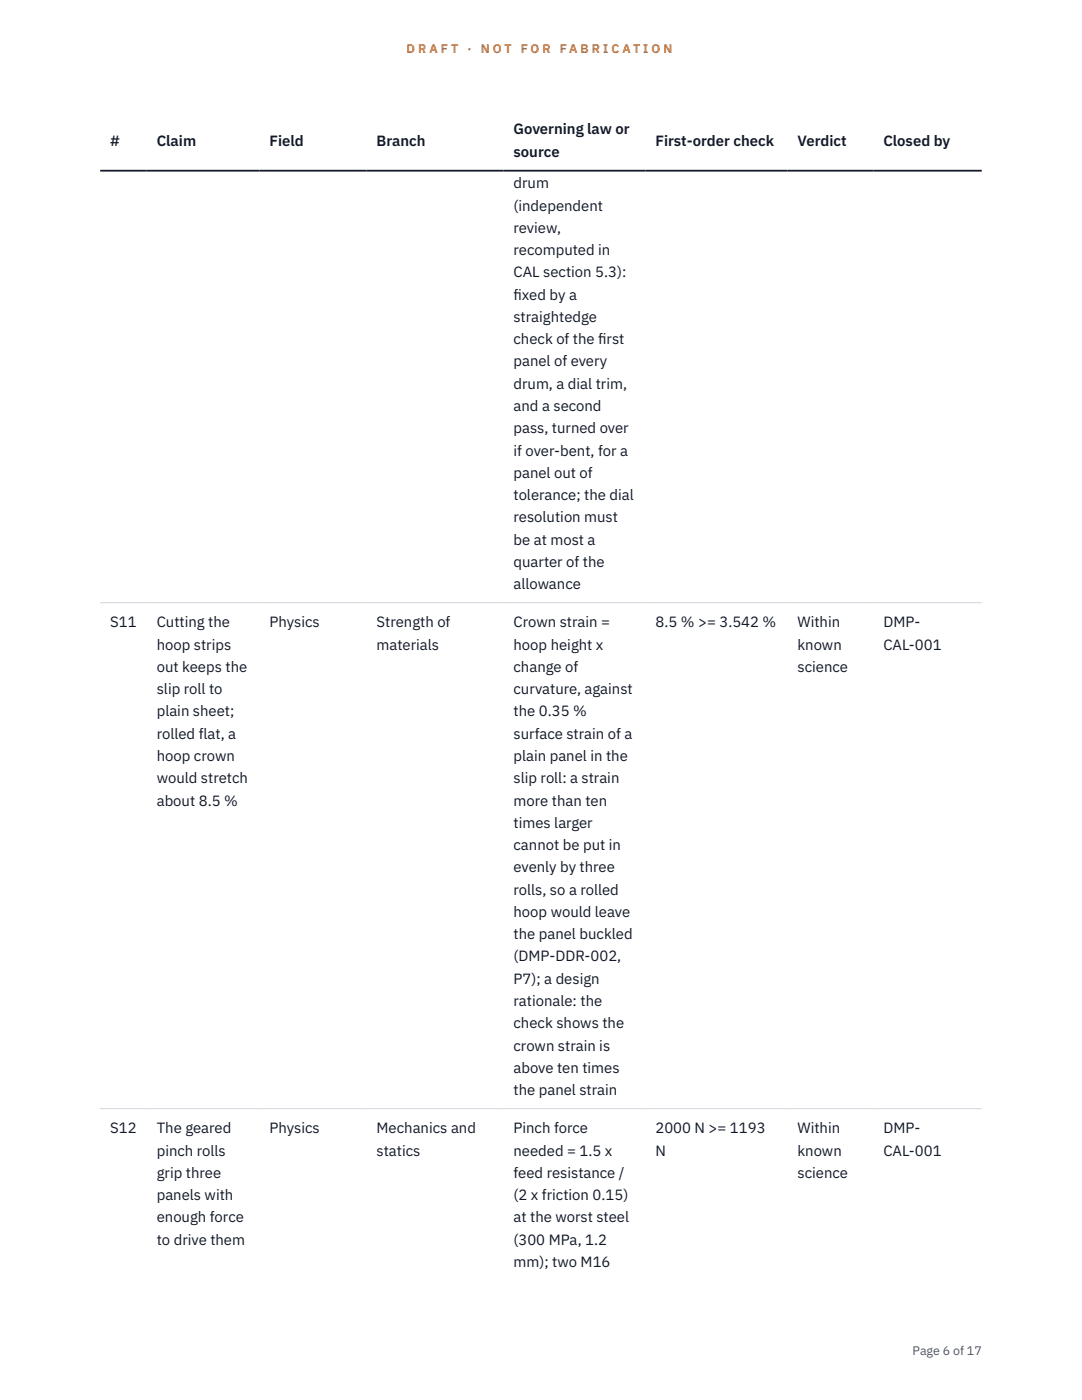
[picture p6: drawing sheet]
<svg xmlns="http://www.w3.org/2000/svg" width="216mm" height="279mm" viewBox="0 0 216 279" stroke-linecap="round" stroke-linejoin="round" font-family="sans-serif">
<defs><g id="words">
<g font-size="3" fill="#111827">
<text x="22" y="29.1">#</text>
<text x="31.3" y="29.1">Claim</text>
<text x="53.8" y="29.1">Field</text>
<text x="75.1" y="29.1">Branch</text>
<text x="102.5" y="26.8">Governing law or</text>
<text x="130.8" y="29.1">First-order check</text>
<text x="159.1" y="29.1">Verdict</text>
<text x="176.3" y="29.1">Closed by</text>
<text x="102.5" y="31.3">source</text>
<text x="102.5" y="37.6">drum</text>
<text x="102.5" y="42">(independent</text>
<text x="102.5" y="46.5">review,</text>
<text x="102.5" y="50.9">recomputed in</text>
<text x="102.5" y="55.4">CAL section 5.3):</text>
<text x="102.5" y="59.8">f</text>
<text x="102.5" y="59.8">ixed by a</text>
<text x="102.5" y="64.2">straightedge</text>
<text x="102.5" y="68.7">check of the f</text>
<text x="119.4" y="68.7">irst</text>
<text x="102.5" y="73.1">panel of every</text>
<text x="102.5" y="77.6">drum, a dial trim,</text>
<text x="102.5" y="82">and a second</text>
<text x="102.5" y="86.5">pass, turned over</text>
<text x="102.5" y="90.9">if over-bent, for a</text>
<text x="102.5" y="95.4">panel out of</text>
<text x="102.5" y="99.8">tolerance; the dial</text>
<text x="102.5" y="104.3">resolution must</text>
<text x="102.5" y="108.7">be at most a</text>
<text x="102.5" y="113.1">quarter of the</text>
<text x="102.5" y="117.6">allowance</text>
<text x="22" y="125.2">S11</text>
<text x="31.3" y="125.2">Cutting the</text>
<text x="53.8" y="125.2">Physics</text>
<text x="75.1" y="125.2">Strength of</text>
<text x="102.5" y="125.2">Crown strain =</text>
<text x="130.8" y="125.2">8.5 % &gt;= 3.542 %</text>
<text x="159.1" y="125.2">Within</text>
<text x="176.3" y="125.2">DMP-</text>
<text x="31.3" y="129.7">hoop strips</text>
<text x="75.1" y="129.7">materials</text>
<text x="102.5" y="129.7">hoop height x</text>
<text x="159.1" y="129.7">known</text>
<text x="176.3" y="129.7">CAL-001</text>
<text x="31.3" y="134.1">out keeps the</text>
<text x="102.5" y="134.1">change of</text>
<text x="159.1" y="134.1">science</text>
<text x="31.3" y="138.5">slip roll to</text>
<text x="31.3" y="143">plain sheet;</text>
<text x="102.5" y="138.5">curvature, against</text>
<text x="102.5" y="143">the 0.35 %</text>
<text x="31.3" y="147.4">rolled flat, a</text>
<text x="102.5" y="147.4">surface strain of a</text>
<text x="31.3" y="151.9">hoop crown</text>
<text x="102.5" y="151.9">plain panel in the</text>
<text x="31.3" y="156.3">would stretch</text>
<text x="31.3" y="160.8">about 8.5 %</text>
<text x="102.5" y="156.3">slip roll: a strain</text>
<text x="102.5" y="160.8">more than ten</text>
<text x="102.5" y="165.2">times larger</text>
<text x="102.5" y="169.7">cannot be put in</text>
<text x="102.5" y="174.1">evenly by three</text>
<text x="102.5" y="178.5">rolls, so a rolled</text>
<text x="102.5" y="183">hoop would leave</text>
<text x="102.5" y="187.4">the panel buckled</text>
<text x="102.5" y="191.9">(DMP-DDR-002,</text>
<text x="102.5" y="196.3">P7); a design</text>
<text x="102.5" y="200.8">rationale: the</text>
<text x="102.5" y="205.2">check shows the</text>
<text x="102.5" y="209.7">crown strain is</text>
<text x="102.5" y="214.1">above ten times</text>
<text x="102.5" y="218.6">the panel strain</text>
<text x="22" y="226.2">S12</text>
<text x="31.3" y="226.2">The geared</text>
<text x="53.8" y="226.2">Physics</text>
<text x="75.1" y="226.2">Mechanics and</text>
<text x="102.5" y="226.2">Pinch force</text>
<text x="130.8" y="226.2">2000 N &gt;= 1193</text>
<text x="159.1" y="226.2">Within</text>
<text x="176.3" y="226.2">DMP-</text>
<text x="31.3" y="230.6">pinch rolls</text>
<text x="75.1" y="230.6">statics</text>
<text x="102.5" y="230.6">needed = 1.5 x</text>
<text x="130.8" y="230.6">N</text>
<text x="159.1" y="230.6">known</text>
<text x="176.3" y="230.6">CAL-001</text>
<text x="31.3" y="235.1">grip three</text>
<text x="31.3" y="239.5">panels with</text>
<text x="102.5" y="235.1">feed resistance /</text>
<text x="102.5" y="239.5">(2 x friction 0.15)</text>
<text x="159.1" y="235.1">science</text>
<text x="31.3" y="244">enough force</text>
<text x="102.5" y="244">at the worst steel</text>
<text x="31.3" y="248.4">to drive them</text>
<text x="102.5" y="248.4">(300 MPa, 1.2</text>
<text x="102.5" y="252.8">mm); two M16</text>
</g>
<g font-size="2.5" fill="#b45309">
<text x="81.1" y="10.5">D R A F T</text>
<text x="93.3" y="10.5">·</text>
<text x="95.9" y="10.5">N O T</text>
<text x="103.9" y="10.5">F O R</text>
<text x="111.7" y="10.5">F A B R I C A T I O N</text>
</g>
<text font-size="2.5" fill="#4b5563" x="182.1" y="270.3">Page 6 of 17</text>
</g></defs>
<path d="M20 120.3h175.9M20 221.3h175.9" fill="none" stroke="#d1d5db" stroke-width=".2"/>
<path d="M20 34.1h175.9" fill="none" stroke="#111827" stroke-width=".35"/>
<use href="#words"/>
</svg>
